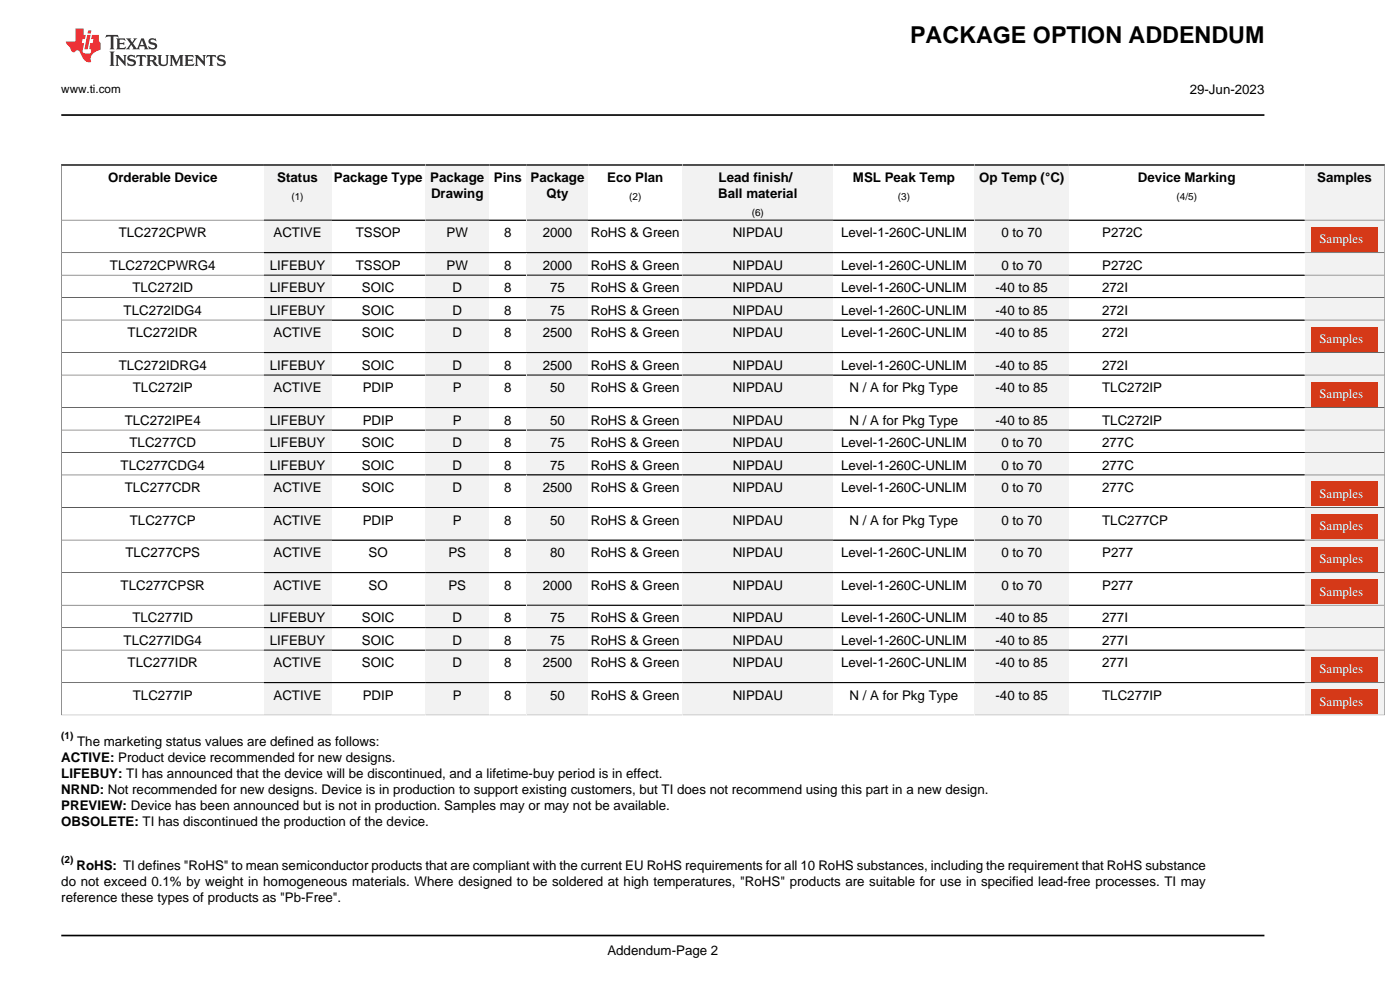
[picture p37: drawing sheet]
<svg xmlns="http://www.w3.org/2000/svg" width="297mm" height="210mm" viewBox="0 0 297 210" stroke-linecap="round" stroke-linejoin="round" font-family="sans-serif">
<defs><g id="words">
<text font-size="4.9" x="193.1" y="9.2">PACKAGE OPTION ADDENDUM</text>
<g font-size="2.8">
<text x="252.4" y="20">29-Jun-2023</text>
<text x="22.9" y="38.6">Orderable Device</text>
<text x="58.8" y="38.6">Status</text>
<text x="70.8" y="38.6">Package Type</text>
<text x="91.3" y="38.6">Package</text>
<text x="104.8" y="38.6">Pins</text>
<text x="112.5" y="38.6">Package</text>
<text x="128.8" y="38.6">Eco Plan</text>
<text x="152.5" y="38.6">Lead finish/</text>
<text x="180.9" y="38.6">MSL Peak Temp</text>
<text x="207.7" y="38.6">Op Temp (°C)</text>
<text x="241.4" y="38.6">Device Marking</text>
<text x="279.4" y="38.6">Samples</text>
<text x="91.4" y="42">Drawing</text>
<text x="115.9" y="42">Qty</text>
<text x="152.4" y="42">Ball material</text>
<text x="25.2" y="50.3">TLC272CPWR</text>
<text x="58" y="50.3">ACTIVE</text>
<text x="75.5" y="50.3">TSSOP</text>
<text x="94.7" y="50.3">PW</text>
<text x="107" y="50.3">8</text>
<text x="115.1" y="50.3">2000</text>
<text x="125.4" y="50.3">RoHS &amp; Green</text>
<text x="155.4" y="50.3">NIPDAU</text>
<text x="178.4" y="50.3">Level-1-260C-UNLIM</text>
<text x="212.5" y="50.3">0 to 70</text>
<text x="233.8" y="50.3">P272C</text>
<text x="23.3" y="57.2">TLC272CPWRG4</text>
<text x="57.2" y="57.2">LIFEBUY</text>
<text x="75.5" y="57.2">TSSOP</text>
<text x="94.7" y="57.2">PW</text>
<text x="107" y="57.2">8</text>
<text x="115.1" y="57.2">2000</text>
<text x="125.4" y="57.2">RoHS &amp; Green</text>
<text x="155.4" y="57.2">NIPDAU</text>
<text x="178.4" y="57.2">Level-1-260C-UNLIM</text>
<text x="212.5" y="57.2">0 to 70</text>
<text x="233.8" y="57.2">P272C</text>
<text x="28.1" y="62">TLC272ID</text>
<text x="57.2" y="62">LIFEBUY</text>
<text x="76.8" y="62">SOIC</text>
<text x="96" y="62">D</text>
<text x="107" y="62">8</text>
<text x="116.7" y="62">75</text>
<text x="125.4" y="62">RoHS &amp; Green</text>
<text x="155.4" y="62">NIPDAU</text>
<text x="178.4" y="62">Level-1-260C-UNLIM</text>
<text x="211.2" y="62">-40 to 85</text>
<text x="233.8" y="62">272I</text>
<text x="26.2" y="66.8">TLC272IDG4</text>
<text x="27.1" y="71.5">TLC272IDR</text>
<text x="57.2" y="66.8">LIFEBUY</text>
<text x="58" y="71.5">ACTIVE</text>
<text x="76.8" y="66.8">SOIC</text>
<text x="76.8" y="71.5">SOIC</text>
<text x="96" y="66.8">D</text>
<text x="96" y="71.5">D</text>
<text x="107" y="66.8">8</text>
<text x="107" y="71.5">8</text>
<text x="115.1" y="71.5">2500</text>
<text x="116.7" y="66.8">75</text>
<text x="125.4" y="66.8">RoHS &amp; Green</text>
<text x="125.4" y="71.5">RoHS &amp; Green</text>
<text x="155.4" y="66.8">NIPDAU</text>
<text x="155.4" y="71.5">NIPDAU</text>
<text x="178.4" y="66.8">Level-1-260C-UNLIM</text>
<text x="178.4" y="71.5">Level-1-260C-UNLIM</text>
<text x="211.2" y="66.8">-40 to 85</text>
<text x="211.2" y="71.5">-40 to 85</text>
<text x="233.8" y="66.8">272I</text>
<text x="233.8" y="71.5">272I</text>
<text x="25.2" y="78.4">TLC272IDRG4</text>
<text x="28.2" y="83.2">TLC272IP</text>
<text x="57.2" y="78.4">LIFEBUY</text>
<text x="58" y="83.2">ACTIVE</text>
<text x="76.8" y="78.4">SOIC</text>
<text x="76.9" y="83.2">PDIP</text>
<text x="96" y="78.4">D</text>
<text x="96.1" y="83.2">P</text>
<text x="107" y="78.4">8</text>
<text x="107" y="83.2">8</text>
<text x="115.1" y="78.4">2500</text>
<text x="116.7" y="83.2">50</text>
<text x="125.4" y="78.4">RoHS &amp; Green</text>
<text x="125.4" y="83.2">RoHS &amp; Green</text>
<text x="155.4" y="78.4">NIPDAU</text>
<text x="155.4" y="83.2">NIPDAU</text>
<text x="178.4" y="78.4">Level-1-260C-UNLIM</text>
<text x="180.2" y="83.2">N / A for Pkg Type</text>
<text x="211.2" y="78.4">-40 to 85</text>
<text x="211.2" y="83.2">-40 to 85</text>
<text x="233.8" y="78.4">272I</text>
<text x="233.8" y="83.2">TLC272IP</text>
<text x="26.5" y="90.1">TLC272IPE4</text>
<text x="27.5" y="94.9">TLC277CD</text>
<text x="57.2" y="90.1">LIFEBUY</text>
<text x="57.2" y="94.9">LIFEBUY</text>
<text x="76.8" y="94.9">SOIC</text>
<text x="76.9" y="90.1">PDIP</text>
<text x="96" y="94.9">D</text>
<text x="96.1" y="90.1">P</text>
<text x="107" y="90.1">8</text>
<text x="107" y="94.9">8</text>
<text x="116.7" y="90.1">50</text>
<text x="116.7" y="94.9">75</text>
<text x="125.4" y="90.1">RoHS &amp; Green</text>
<text x="125.4" y="94.9">RoHS &amp; Green</text>
<text x="155.4" y="90.1">NIPDAU</text>
<text x="155.4" y="94.9">NIPDAU</text>
<text x="178.4" y="94.9">Level-1-260C-UNLIM</text>
<text x="180.2" y="90.1">N / A for Pkg Type</text>
<text x="211.2" y="90.1">-40 to 85</text>
<text x="212.5" y="94.9">0 to 70</text>
<text x="233.8" y="90.1">TLC272IP</text>
<text x="233.8" y="94.9">277C</text>
<text x="25.6" y="99.6">TLC277CDG4</text>
<text x="57.2" y="99.6">LIFEBUY</text>
<text x="76.8" y="99.6">SOIC</text>
<text x="96" y="99.6">D</text>
<text x="107" y="99.6">8</text>
<text x="116.7" y="99.6">75</text>
<text x="125.4" y="99.6">RoHS &amp; Green</text>
<text x="155.4" y="99.6">NIPDAU</text>
<text x="178.4" y="99.6">Level-1-260C-UNLIM</text>
<text x="212.5" y="99.6">0 to 70</text>
<text x="233.8" y="99.6">277C</text>
<text x="26.5" y="104.4">TLC277CDR</text>
<text x="58" y="104.4">ACTIVE</text>
<text x="76.8" y="104.4">SOIC</text>
<text x="96" y="104.4">D</text>
<text x="107" y="104.4">8</text>
<text x="115.1" y="104.4">2500</text>
<text x="125.4" y="104.4">RoHS &amp; Green</text>
<text x="155.4" y="104.4">NIPDAU</text>
<text x="178.4" y="104.4">Level-1-260C-UNLIM</text>
<text x="212.5" y="104.4">0 to 70</text>
<text x="233.8" y="104.4">277C</text>
<text x="27.6" y="111.3">TLC277CP</text>
<text x="58" y="111.3">ACTIVE</text>
<text x="76.9" y="111.3">PDIP</text>
<text x="96.1" y="111.3">P</text>
<text x="107" y="111.3">8</text>
<text x="116.7" y="111.3">50</text>
<text x="125.4" y="111.3">RoHS &amp; Green</text>
<text x="155.4" y="111.3">NIPDAU</text>
<text x="180.2" y="111.3">N / A for Pkg Type</text>
<text x="212.5" y="111.3">0 to 70</text>
<text x="233.8" y="111.3">TLC277CP</text>
<text x="26.6" y="118.2">TLC277CPS</text>
<text x="58" y="118.2">ACTIVE</text>
<text x="78.2" y="118.2">SO</text>
<text x="95.1" y="118.2">PS</text>
<text x="107" y="118.2">8</text>
<text x="116.7" y="118.2">80</text>
<text x="125.4" y="118.2">RoHS &amp; Green</text>
<text x="155.4" y="118.2">NIPDAU</text>
<text x="178.4" y="118.2">Level-1-260C-UNLIM</text>
<text x="212.5" y="118.2">0 to 70</text>
<text x="233.8" y="118.2">P277</text>
<text x="25.6" y="125.1">TLC277CPSR</text>
<text x="58" y="125.1">ACTIVE</text>
<text x="78.2" y="125.1">SO</text>
<text x="95.1" y="125.1">PS</text>
<text x="107" y="125.1">8</text>
<text x="115.1" y="125.1">2000</text>
<text x="125.4" y="125.1">RoHS &amp; Green</text>
<text x="155.4" y="125.1">NIPDAU</text>
<text x="178.4" y="125.1">Level-1-260C-UNLIM</text>
<text x="212.5" y="125.1">0 to 70</text>
<text x="233.8" y="125.1">P277</text>
<text x="26.2" y="136.8">TLC277IDG4</text>
<text x="28.1" y="132">TLC277ID</text>
<text x="57.2" y="132">LIFEBUY</text>
<text x="57.2" y="136.8">LIFEBUY</text>
<text x="76.8" y="132">SOIC</text>
<text x="76.8" y="136.8">SOIC</text>
<text x="96" y="132">D</text>
<text x="96" y="136.8">D</text>
<text x="107" y="132">8</text>
<text x="107" y="136.8">8</text>
<text x="116.7" y="132">75</text>
<text x="116.7" y="136.8">75</text>
<text x="125.4" y="132">RoHS &amp; Green</text>
<text x="125.4" y="136.8">RoHS &amp; Green</text>
<text x="155.4" y="132">NIPDAU</text>
<text x="155.4" y="136.8">NIPDAU</text>
<text x="178.4" y="132">Level-1-260C-UNLIM</text>
<text x="178.4" y="136.8">Level-1-260C-UNLIM</text>
<text x="211.2" y="132">-40 to 85</text>
<text x="211.2" y="136.8">-40 to 85</text>
<text x="233.8" y="132">277I</text>
<text x="233.8" y="136.8">277I</text>
<text x="27.1" y="141.5">TLC277IDR</text>
<text x="58" y="141.5">ACTIVE</text>
<text x="76.8" y="141.5">SOIC</text>
<text x="96" y="141.5">D</text>
<text x="107" y="141.5">8</text>
<text x="115.1" y="141.5">2500</text>
<text x="125.4" y="141.5">RoHS &amp; Green</text>
<text x="155.4" y="141.5">NIPDAU</text>
<text x="178.4" y="141.5">Level-1-260C-UNLIM</text>
<text x="211.2" y="141.5">-40 to 85</text>
<text x="233.8" y="141.5">277I</text>
<text x="28.2" y="148.4">TLC277IP</text>
<text x="58" y="148.4">ACTIVE</text>
<text x="76.9" y="148.4">PDIP</text>
<text x="96.1" y="148.4">P</text>
<text x="107" y="148.4">8</text>
<text x="116.7" y="148.4">50</text>
<text x="125.4" y="148.4">RoHS &amp; Green</text>
<text x="155.4" y="148.4">NIPDAU</text>
<text x="180.2" y="148.4">N / A for Pkg Type</text>
<text x="211.2" y="148.4">-40 to 85</text>
<text x="233.8" y="148.4">TLC277IP</text>
<text x="13" y="161.6">ACTIVE: Product device recommended for new designs.</text>
<text x="16.4" y="158.2">The marketing status values are defined as follows:</text>
<text x="13" y="165">LIFEBUY: TI has announced that the device will be discontinued, and a lifetime-buy period is in effect.</text>
<text x="13" y="168.4">NRND: Not recommended for new designs. Device is in production to support existing customers, but TI does not recommend using this part in a new design.</text>
<text x="13" y="171.8">PREVIEW: Device has been announced but is not in production. Samples may or may not be available.</text>
<text x="13" y="175.2">OBSOLETE: TI has discontinued the production of the device.</text>
<text x="16.2" y="184.6">RoHS: TI defines &quot;RoHS&quot; to mean semiconductor products that are compliant with the current EU RoHS requirements for all 10 RoHS substances, including the requirement that RoHS substance</text>
<text x="13" y="188">do not exceed 0.1% by weight in homogeneous materials. Where designed to be soldered at high temperatures, &quot;RoHS&quot; products are suitable for use in specified lead-free processes. TI may</text>
<text x="13" y="191.4">reference these types of products as &quot;Pb-Free&quot;.</text>
<text x="128.9" y="202.5">Addendum-Page 2</text>
</g>
<g font-size="2.7" fill="#fff">
<text x="279.9" y="51.5">Samples</text>
<text x="279.9" y="72.7">Samples</text>
<text x="279.9" y="84.4">Samples</text>
<text x="279.9" y="105.6">Samples</text>
<text x="279.9" y="112.5">Samples</text>
<text x="279.9" y="119.4">Samples</text>
<text x="279.9" y="126.3">Samples</text>
<text x="279.9" y="142.8">Samples</text>
<text x="279.9" y="149.7">Samples</text>
</g>
<text font-size="2.5" x="13" y="19.7">www.ti.com</text>
<g font-size="2.1">
<text x="61.8" y="42.5">(1)</text>
<text x="133.5" y="42.5">(2)</text>
<text x="159.5" y="45.9">(6)</text>
<text x="190.5" y="42.5">(3)</text>
<text x="249.6" y="42.5">(4/5)</text>
<text x="13" y="156.7">(1)</text>
<text x="13" y="183.1">(2)</text>
</g>
</g></defs>
<path d="M22.6 7.4l-.2 .6 .6-.3 .5 .1v.1v2.2l-.2 .4h1l-.2-.4v-2.2v-.1l.5-.1 .5 .3-.1-.6zM24.6 8.1l.3 .4v1.6l-.3 .4h1.9l.2-.6a1.07 1.07 0 0 1-1.3 .1v-.6h.7l.3 .2v-.7l-.3 .2h-.7v-.5l.2-.2a.99 .99 0 0 1 1 .3l-.1-.6zM26.7 8.1l1 1.2-1 1.2h.9l-.2-.3 .4-.7 .5 .8-.2 .2h1.6l-.2-.3 .1-.4h1l.1 .4-.1 .3h.9l-.3-.4-.7-2h-.5l-1 2.2-.8-1.1 .9-1.1h-.8l.1 .2-.4 .7-.3-.7 .1-.2zM30.1 8.5l.4 1h-.8zM31.7 8.3a.66 .66 0 0 0-.2 .7 .66 .66 0 0 0 .6 .4l.6 .2 .1 .4-.7 .2-.6-.5 .1 .8 .2-.1a1.15 1.15 0 0 0 1.5-.6 1.16 1.16 0 0 0-1.3-.9l-.1-.2 .2-.3a1 1 0 0 1 1 .4l-.1-.7-.2 .1-.5-.1zM23.2 10.9l.3 .4v2.3l-.3 .4h1.1l-.2-.4v-2.3l.2-.4zM24.5 11.7l.2 .4v1.5l-.2 .4h.7l-.2-.4v-1.3l1.6 1.7v-1.9l.2-.4h-.7l.2 .2v1.1l-1.1-1.3zM27.2 11.8a.66 .66 0 0 0-.2 .7 .66 .66 0 0 0 .6 .5l.7 .1v.5l-.7 .1-.6-.5 .1 .8 .2-.1a1.16 1.16 0 0 0 1.6-.6 1.16 1.16 0 0 0-1.3-.9l-.2-.2 .2-.2a1 1 0 0 1 1 .3l-.1-.6-.2 .1-.5-.2zM29 11.7l-.1 .6 .4-.3 .4 .1v1.5l-.3 .4h1l-.3-.4v-1.5l.5-.1 .4 .3-.2-.6zM31.1 11.7l.2 .4v1.5l-.2 .4h.9l-.2-.2v-.8l.5 .1a1.03 1.03 0 0 0 1.3 .9l-1-1.1a.62 .62 0 0 0 .6-.5 .62 .62 0 0 0-.6-.7zM31.8 12h.1a.47 .47 0 0 1 .6 0 .47 .47 0 0 1 .1 .6l-.8 .2zM33.4 11.7l.2 .2a2.3 2.3 0 0 0 .4 2 1.03 1.03 0 0 0 1.6-.7l.1-1.3 .2-.2h-.8l.2 .4v1.1a.6 .6 0 0 1-.6 .5 .6 .6 0 0 1-.6-.5l.1-1.3 .2-.2zM36 11.7l.2 .4v1.5l-.2 .4h.7l-.2-.4v-1.4l.8 1.8 .9-1.8v1.4l-.2 .4h1l-.3-.4v-1.5l.3-.4h-.9l-.6 1.5-.7-1.5zM39.1 11.7l.3 .4v1.5l-.3 .4h1.9l.2-.6a1.07 1.07 0 0 1-1.3 .2v-.7l1 .2v-.7l-.3 .2h-.7v-.6h.8l.4 .2-.1-.5zM41.3 11.7l.2 .4v1.5l-.2 .4h.8l-.3-.4v-1.3l1.7 1.7v-1.9l.2-.4h-.7l.1 .2 .1 1.1-1.2-1.3zM43.9 11.7l-.1 .6 .4-.3 .4 .1v1.5l-.3 .4h1l-.3-.4v-1.5l.5-.1 .4 .3-.2-.6zM46.3 11.8a.66 .66 0 0 0-.2 .7 .66 .66 0 0 0 .6 .5l.6 .1 .1 .5-.7 .1-.6-.5 .1 .8 .1-.1a1.17 1.17 0 0 0 1.6-.6 1.21 1.21 0 0 0-1.3-.9l-.1-.2 .1-.2a.99 .99 0 0 1 1.1 .3l-.1-.6-.2 .1-.5-.2z" fill-rule="evenodd" fill="#373435"/>
<path d="M16 6v2.8h-2v.4l.9 .9a.93 .93 0 0 0 .9 .9 .6 .6 0 0 1 .6-.3 .6 .6 0 0 1 .5 .3l.4 .8a1.58 1.58 0 0 0 2.1 1.3 1.62 1.62 0 0 1 1-2.2l.9-.3v-1.5a1.56 1.56 0 0 1-.4-1.7h-1.4l-.2 .9h.5l-.1 .8h-.5l-.2 1.1v.2l.4 .1-.2 .8h-.6a.74 .74 0 0 1-1.1-.6l.3-1.6h-.4l.1-.8h.5l.2-.9h-.5v-1.4zM18.5 7.4l-.6 3.1h.7l.6-3.1zM18.7 6.4l-.1 .7h.7l.1-.7z" fill-rule="evenodd" fill="#ed3237"/>
<path d="M12.9 35h43.1M13 24.4h255.2" fill="none" stroke="#000" stroke-width=".35"/>
<path d="M13 34.8v11.9h43" fill="none" stroke="#000" stroke-width=".21"/>
<path d="M56 35.2h14.2v11.4h-14.2z" fill="#f2f2f2"/>
<path d="M56 35h34.2" fill="none" stroke="#000" stroke-width=".35"/>
<path d="M56 46.7h34.2" fill="none" stroke="#000" stroke-width=".21"/>
<path d="M90.2 35.2h13.6v11.4h-13.6z" fill="#f2f2f2"/>
<path d="M90.2 35h21.6" fill="none" stroke="#000" stroke-width=".35"/>
<path d="M90.2 46.7h21.6" fill="none" stroke="#000" stroke-width=".21"/>
<path d="M111.8 35.2h13v11.4h-13z" fill="#f2f2f2"/>
<path d="M111.8 35h33" fill="none" stroke="#000" stroke-width=".35"/>
<path d="M111.8 46.7h33" fill="none" stroke="#000" stroke-width=".21"/>
<path d="M144.8 35.2h32v11.4h-32z" fill="#f2f2f2"/>
<path d="M144.8 35h62" fill="none" stroke="#000" stroke-width=".35"/>
<path d="M144.8 46.7h62" fill="none" stroke="#000" stroke-width=".21"/>
<path d="M206.8 35.2h20v11.4h-20z" fill="#f2f2f2"/>
<path d="M206.8 35h70" fill="none" stroke="#000" stroke-width=".35"/>
<path d="M206.8 46.7h70" fill="none" stroke="#000" stroke-width=".21"/>
<path d="M276.8 35.2h16.9v11.4h-16.9z" fill="#f2f2f2"/>
<path d="M276.8 35h17" fill="none" stroke="#000" stroke-width=".35"/>
<path d="M293.8 34.8v11.9h-17M56 46.7h-43v6.9h43" fill="none" stroke="#000" stroke-width=".21"/>
<path d="M56 46.8h14.2v6.7h-14.2z" fill="#f2f2f2"/>
<path d="M56 46.7h34.2M56 53.6h34.2" fill="none" stroke="#000" stroke-width=".21"/>
<path d="M90.2 46.8h13.6v6.7h-13.6z" fill="#f2f2f2"/>
<path d="M90.2 53.6h21.6M90.2 46.7h21.6" fill="none" stroke="#000" stroke-width=".21"/>
<path d="M111.8 46.8h13v6.7h-13z" fill="#f2f2f2"/>
<path d="M111.8 46.7h33M111.8 53.6h33" fill="none" stroke="#000" stroke-width=".21"/>
<path d="M144.8 46.8h32v6.7h-32z" fill="#f2f2f2"/>
<path d="M144.8 46.7h62M144.8 53.6h62" fill="none" stroke="#000" stroke-width=".21"/>
<path d="M206.8 46.8h20v6.7h-20z" fill="#f2f2f2"/>
<path d="M206.8 46.7h70M206.8 53.6h70" fill="none" stroke="#000" stroke-width=".21"/>
<path d="M276.8 46.8h16.9v6.7h-16.9z" fill="#f2f2f2"/>
<path d="M276.8 46.7h17v6.9h-17" fill="none" stroke="#000" stroke-width=".21"/>
<path d="M278.2 48.1h14.1v5.3h-14.1z" fill="#d53918"/>
<path d="M56 53.6h-43v4.8h43" fill="none" stroke="#000" stroke-width=".21"/>
<path d="M56 53.7h14.2v4.6h-14.2z" fill="#f2f2f2"/>
<path d="M56 53.6h34.2M56 58.4h34.2" fill="none" stroke="#000" stroke-width=".21"/>
<path d="M90.2 53.7h13.6v4.6h-13.6z" fill="#f2f2f2"/>
<path d="M90.2 58.4h21.6M90.2 53.6h21.6" fill="none" stroke="#000" stroke-width=".21"/>
<path d="M111.8 53.7h13v4.6h-13z" fill="#f2f2f2"/>
<path d="M111.8 53.6h33M111.8 58.4h33" fill="none" stroke="#000" stroke-width=".21"/>
<path d="M144.8 53.7h32v4.6h-32z" fill="#f2f2f2"/>
<path d="M144.8 53.6h62M144.8 58.4h62" fill="none" stroke="#000" stroke-width=".21"/>
<path d="M206.8 53.7h20v4.6h-20z" fill="#f2f2f2"/>
<path d="M206.8 53.6h70M206.8 58.4h70" fill="none" stroke="#000" stroke-width=".21"/>
<path d="M276.8 53.7h16.9v4.6h-16.9z" fill="#f2f2f2"/>
<path d="M56 58.4h-43v4.7h43M276.8 53.6h17v4.8h-17" fill="none" stroke="#000" stroke-width=".21"/>
<path d="M56 58.5h14.2v4.5h-14.2z" fill="#f2f2f2"/>
<path d="M56 58.4h34.2M56 63.1h34.2" fill="none" stroke="#000" stroke-width=".21"/>
<path d="M90.2 58.5h13.6v4.5h-13.6z" fill="#f2f2f2"/>
<path d="M90.2 58.4h21.6M90.2 63.1h21.6" fill="none" stroke="#000" stroke-width=".21"/>
<path d="M111.8 58.5h13v4.5h-13z" fill="#f2f2f2"/>
<path d="M111.8 58.4h33M111.8 63.1h33" fill="none" stroke="#000" stroke-width=".21"/>
<path d="M144.8 58.5h32v4.5h-32z" fill="#f2f2f2"/>
<path d="M144.8 58.4h62M144.8 63.1h62" fill="none" stroke="#000" stroke-width=".21"/>
<path d="M206.8 58.5h20v4.5h-20z" fill="#f2f2f2"/>
<path d="M206.8 58.4h70M206.8 63.1h70" fill="none" stroke="#000" stroke-width=".21"/>
<path d="M276.8 58.5h16.9v4.5h-16.9z" fill="#f2f2f2"/>
<path d="M276.8 58.4h17v4.7h-17M56 63.1h-43v4.8h43" fill="none" stroke="#000" stroke-width=".21"/>
<path d="M56 63.2h14.2v4.6h-14.2z" fill="#f2f2f2"/>
<path d="M56 63.1h34.2M56 67.9h34.2" fill="none" stroke="#000" stroke-width=".21"/>
<path d="M90.2 63.2h13.6v4.6h-13.6z" fill="#f2f2f2"/>
<path d="M90.2 67.9h21.6M90.2 63.1h21.6" fill="none" stroke="#000" stroke-width=".21"/>
<path d="M111.8 63.2h13v4.6h-13z" fill="#f2f2f2"/>
<path d="M111.8 63.1h33M111.8 67.9h33" fill="none" stroke="#000" stroke-width=".21"/>
<path d="M144.8 63.2h32v4.6h-32z" fill="#f2f2f2"/>
<path d="M144.8 63.1h62M144.8 67.9h62" fill="none" stroke="#000" stroke-width=".21"/>
<path d="M206.8 63.2h20v4.6h-20z" fill="#f2f2f2"/>
<path d="M206.8 63.1h70M206.8 67.9h70" fill="none" stroke="#000" stroke-width=".21"/>
<path d="M276.8 63.2h16.9v4.6h-16.9z" fill="#f2f2f2"/>
<path d="M56 67.9h-43v6.9h43M276.8 63.1h17v4.8h-17" fill="none" stroke="#000" stroke-width=".21"/>
<path d="M56 68h14.2v6.7h-14.2z" fill="#f2f2f2"/>
<path d="M56 67.9h34.2M56 74.8h34.2" fill="none" stroke="#000" stroke-width=".21"/>
<path d="M90.2 68h13.6v6.7h-13.6z" fill="#f2f2f2"/>
<path d="M90.2 74.8h21.6M90.2 67.9h21.6" fill="none" stroke="#000" stroke-width=".21"/>
<path d="M111.8 68h13v6.7h-13z" fill="#f2f2f2"/>
<path d="M111.8 67.9h33M111.8 74.8h33" fill="none" stroke="#000" stroke-width=".21"/>
<path d="M144.8 68h32v6.7h-32z" fill="#f2f2f2"/>
<path d="M144.8 67.9h62M144.8 74.8h62" fill="none" stroke="#000" stroke-width=".21"/>
<path d="M206.8 68h20v6.7h-20z" fill="#f2f2f2"/>
<path d="M206.8 67.9h70M206.8 74.8h70" fill="none" stroke="#000" stroke-width=".21"/>
<path d="M276.8 68h16.9v6.7h-16.9z" fill="#f2f2f2"/>
<path d="M276.8 67.9h17v6.9h-17" fill="none" stroke="#000" stroke-width=".21"/>
<path d="M278.2 69.3h14.1v5.3h-14.1z" fill="#d53918"/>
<path d="M56 74.8h-43v4.8h43" fill="none" stroke="#000" stroke-width=".21"/>
<path d="M56 74.9h14.2v4.6h-14.2z" fill="#f2f2f2"/>
<path d="M56 74.8h34.2M56 79.6h34.2" fill="none" stroke="#000" stroke-width=".21"/>
<path d="M90.2 74.9h13.6v4.6h-13.6z" fill="#f2f2f2"/>
<path d="M90.2 79.6h21.6M90.2 74.8h21.6" fill="none" stroke="#000" stroke-width=".21"/>
<path d="M111.8 74.9h13v4.6h-13z" fill="#f2f2f2"/>
<path d="M111.8 74.8h33M111.8 79.6h33" fill="none" stroke="#000" stroke-width=".21"/>
<path d="M144.8 74.9h32v4.6h-32z" fill="#f2f2f2"/>
<path d="M144.8 74.8h62M144.8 79.6h62" fill="none" stroke="#000" stroke-width=".21"/>
<path d="M206.8 74.9h20v4.6h-20z" fill="#f2f2f2"/>
<path d="M206.8 74.8h70M206.8 79.6h70" fill="none" stroke="#000" stroke-width=".21"/>
<path d="M276.8 74.9h16.9v4.6h-16.9z" fill="#f2f2f2"/>
<path d="M56 79.6h-43v6.9h43M276.8 74.8h17v4.8h-17" fill="none" stroke="#000" stroke-width=".21"/>
<path d="M56 79.6h14.2v6.8h-14.2z" fill="#f2f2f2"/>
<path d="M56 79.6h34.2M56 86.5h34.2" fill="none" stroke="#000" stroke-width=".21"/>
<path d="M90.2 79.6h13.6v6.8h-13.6z" fill="#f2f2f2"/>
<path d="M90.2 79.6h21.6M90.2 86.5h21.6" fill="none" stroke="#000" stroke-width=".21"/>
<path d="M111.8 79.6h13v6.8h-13z" fill="#f2f2f2"/>
<path d="M111.8 79.6h33M111.8 86.5h33" fill="none" stroke="#000" stroke-width=".21"/>
<path d="M144.8 79.6h32v6.8h-32z" fill="#f2f2f2"/>
<path d="M144.8 79.6h62M144.8 86.5h62" fill="none" stroke="#000" stroke-width=".21"/>
<path d="M206.8 79.6h20v6.8h-20z" fill="#f2f2f2"/>
<path d="M206.8 79.6h70M206.8 86.5h70" fill="none" stroke="#000" stroke-width=".21"/>
<path d="M276.8 79.6h16.9v6.8h-16.9z" fill="#f2f2f2"/>
<path d="M276.8 79.6h17v6.9h-17" fill="none" stroke="#000" stroke-width=".21"/>
<path d="M278.2 80.9h14.1v5.3h-14.1z" fill="#d53918"/>
<path d="M56 86.5h-43v4.7h43" fill="none" stroke="#000" stroke-width=".21"/>
<path d="M56 86.6h14.2v4.5h-14.2z" fill="#f2f2f2"/>
<path d="M56 86.5h34.2M56 91.2h34.2" fill="none" stroke="#000" stroke-width=".21"/>
<path d="M90.2 86.6h13.6v4.5h-13.6z" fill="#f2f2f2"/>
<path d="M90.2 91.2h21.6M90.2 86.5h21.6" fill="none" stroke="#000" stroke-width=".21"/>
<path d="M111.8 86.6h13v4.5h-13z" fill="#f2f2f2"/>
<path d="M111.8 86.5h33M111.8 91.2h33" fill="none" stroke="#000" stroke-width=".21"/>
<path d="M144.8 86.6h32v4.5h-32z" fill="#f2f2f2"/>
<path d="M144.8 86.5h62M144.8 91.2h62" fill="none" stroke="#000" stroke-width=".21"/>
<path d="M206.8 86.6h20v4.5h-20z" fill="#f2f2f2"/>
<path d="M206.8 86.5h70M206.8 91.2h70" fill="none" stroke="#000" stroke-width=".21"/>
<path d="M276.8 86.6h16.9v4.5h-16.9z" fill="#f2f2f2"/>
<path d="M56 91.2h-43v4.8h43M276.8 86.5h17v4.7h-17" fill="none" stroke="#000" stroke-width=".21"/>
<path d="M56 91.3h14.2v4.6h-14.2z" fill="#f2f2f2"/>
<path d="M56 91.2h34.2M56 96h34.2" fill="none" stroke="#000" stroke-width=".21"/>
<path d="M90.2 91.3h13.6v4.6h-13.6z" fill="#f2f2f2"/>
<path d="M90.2 96h21.6M90.2 91.2h21.6" fill="none" stroke="#000" stroke-width=".21"/>
<path d="M111.8 91.3h13v4.6h-13z" fill="#f2f2f2"/>
<path d="M111.8 91.2h33M111.8 96h33" fill="none" stroke="#000" stroke-width=".21"/>
<path d="M144.8 91.3h32v4.6h-32z" fill="#f2f2f2"/>
<path d="M144.8 91.2h62M144.8 96h62" fill="none" stroke="#000" stroke-width=".21"/>
<path d="M206.8 91.3h20v4.6h-20z" fill="#f2f2f2"/>
<path d="M206.8 91.2h70M206.8 96h70" fill="none" stroke="#000" stroke-width=".21"/>
<path d="M276.8 91.3h16.9v4.6h-16.9z" fill="#f2f2f2"/>
<path d="M56 96h-43v4.7h43M276.8 91.2h17v4.8h-17" fill="none" stroke="#000" stroke-width=".21"/>
<path d="M56 96.1h14.2v4.6h-14.2z" fill="#f2f2f2"/>
<path d="M56 96h34.2M56 100.7h34.2" fill="none" stroke="#000" stroke-width=".21"/>
<path d="M90.2 96.1h13.6v4.6h-13.6z" fill="#f2f2f2"/>
<path d="M90.2 96h21.6M90.2 100.7h21.6" fill="none" stroke="#000" stroke-width=".21"/>
<path d="M111.8 96.1h13v4.6h-13z" fill="#f2f2f2"/>
<path d="M111.8 96h33M111.8 100.7h33" fill="none" stroke="#000" stroke-width=".21"/>
<path d="M144.8 96.1h32v4.6h-32z" fill="#f2f2f2"/>
<path d="M144.8 96h62M144.8 100.7h62" fill="none" stroke="#000" stroke-width=".21"/>
<path d="M206.8 96.1h20v4.6h-20z" fill="#f2f2f2"/>
<path d="M206.8 96h70M206.8 100.7h70" fill="none" stroke="#000" stroke-width=".21"/>
<path d="M276.8 96.1h16.9v4.6h-16.9z" fill="#f2f2f2"/>
<path d="M276.8 96h17v4.7h-17M56 100.7h-43v7h43" fill="none" stroke="#000" stroke-width=".21"/>
<path d="M56 100.8h14.2v6.8h-14.2z" fill="#f2f2f2"/>
<path d="M56 100.7h34.2M56 107.7h34.2" fill="none" stroke="#000" stroke-width=".21"/>
<path d="M90.2 100.8h13.6v6.8h-13.6z" fill="#f2f2f2"/>
<path d="M90.2 107.7h21.6M90.2 100.7h21.6" fill="none" stroke="#000" stroke-width=".21"/>
<path d="M111.8 100.8h13v6.8h-13z" fill="#f2f2f2"/>
<path d="M111.8 100.7h33M111.8 107.7h33" fill="none" stroke="#000" stroke-width=".21"/>
<path d="M144.8 100.8h32v6.8h-32z" fill="#f2f2f2"/>
<path d="M144.8 100.7h62M144.8 107.7h62" fill="none" stroke="#000" stroke-width=".21"/>
<path d="M206.8 100.8h20v6.8h-20z" fill="#f2f2f2"/>
<path d="M206.8 100.7h70M206.8 107.7h70" fill="none" stroke="#000" stroke-width=".21"/>
<path d="M276.8 100.8h16.9v6.8h-16.9z" fill="#f2f2f2"/>
<path d="M276.8 100.7h17v7h-17" fill="none" stroke="#000" stroke-width=".21"/>
<path d="M278.2 102.1h14.1v5.3h-14.1z" fill="#d53918"/>
<path d="M56 107.7h-43v6.9h43" fill="none" stroke="#000" stroke-width=".21"/>
<path d="M56 107.7h14.2v6.8h-14.2z" fill="#f2f2f2"/>
<path d="M56 107.7h34.2M56 114.6h34.2" fill="none" stroke="#000" stroke-width=".21"/>
<path d="M90.2 107.7h13.6v6.8h-13.6z" fill="#f2f2f2"/>
<path d="M90.2 114.6h21.6M90.2 107.7h21.6" fill="none" stroke="#000" stroke-width=".21"/>
<path d="M111.8 107.7h13v6.8h-13z" fill="#f2f2f2"/>
<path d="M111.8 107.7h33M111.8 114.6h33" fill="none" stroke="#000" stroke-width=".21"/>
<path d="M144.8 107.7h32v6.8h-32z" fill="#f2f2f2"/>
<path d="M144.8 107.7h62M144.8 114.6h62" fill="none" stroke="#000" stroke-width=".21"/>
<path d="M206.8 107.7h20v6.8h-20z" fill="#f2f2f2"/>
<path d="M206.8 107.7h70M206.8 114.6h70" fill="none" stroke="#000" stroke-width=".21"/>
<path d="M276.8 107.7h16.9v6.8h-16.9z" fill="#f2f2f2"/>
<path d="M276.8 107.7h17v6.9h-17" fill="none" stroke="#000" stroke-width=".21"/>
<path d="M278.2 109h14.1v5.3h-14.1z" fill="#d53918"/>
<path d="M56 114.6h-43v6.9h43" fill="none" stroke="#000" stroke-width=".21"/>
<path d="M56 114.6h14.2v6.8h-14.2z" fill="#f2f2f2"/>
<path d="M56 114.6h34.2M56 121.5h34.2" fill="none" stroke="#000" stroke-width=".21"/>
<path d="M90.2 114.6h13.6v6.8h-13.6z" fill="#f2f2f2"/>
<path d="M90.2 114.6h21.6M90.2 121.5h21.6" fill="none" stroke="#000" stroke-width=".21"/>
<path d="M111.8 114.6h13v6.8h-13z" fill="#f2f2f2"/>
<path d="M111.8 114.6h33M111.8 121.5h33" fill="none" stroke="#000" stroke-width=".21"/>
<path d="M144.8 114.6h32v6.8h-32z" fill="#f2f2f2"/>
<path d="M144.8 114.6h62M144.8 121.5h62" fill="none" stroke="#000" stroke-width=".21"/>
<path d="M206.8 114.6h20v6.8h-20z" fill="#f2f2f2"/>
<path d="M206.8 114.6h70M206.8 121.5h70" fill="none" stroke="#000" stroke-width=".21"/>
<path d="M276.8 114.6h16.9v6.8h-16.9z" fill="#f2f2f2"/>
<path d="M276.8 114.6h17v6.9h-17" fill="none" stroke="#000" stroke-width=".21"/>
<path d="M278.2 115.9h14.1v5.3h-14.1z" fill="#d53918"/>
<path d="M56 121.5h-43v6.9h43" fill="none" stroke="#000" stroke-width=".21"/>
<path d="M56 121.6h14.2v6.7h-14.2z" fill="#f2f2f2"/>
<path d="M56 121.5h34.2M56 128.4h34.2" fill="none" stroke="#000" stroke-width=".21"/>
<path d="M90.2 121.6h13.6v6.7h-13.6z" fill="#f2f2f2"/>
<path d="M90.2 128.4h21.6M90.2 121.5h21.6" fill="none" stroke="#000" stroke-width=".21"/>
<path d="M111.8 121.6h13v6.7h-13z" fill="#f2f2f2"/>
<path d="M111.8 121.5h33M111.8 128.4h33" fill="none" stroke="#000" stroke-width=".21"/>
<path d="M144.8 121.6h32v6.7h-32z" fill="#f2f2f2"/>
<path d="M144.8 121.5h62M144.8 128.4h62" fill="none" stroke="#000" stroke-width=".21"/>
<path d="M206.8 121.6h20v6.7h-20z" fill="#f2f2f2"/>
<path d="M206.8 121.5h70M206.8 128.4h70" fill="none" stroke="#000" stroke-width=".21"/>
<path d="M276.8 121.6h16.9v6.7h-16.9z" fill="#f2f2f2"/>
<path d="M276.8 121.5h17v6.9h-17" fill="none" stroke="#000" stroke-width=".21"/>
<path d="M278.2 122.9h14.1v5.2h-14.1z" fill="#d53918"/>
<path d="M56 128.4h-43v4.7h43" fill="none" stroke="#000" stroke-width=".21"/>
<path d="M56 128.5h14.2v4.5h-14.2z" fill="#f2f2f2"/>
<path d="M56 128.4h34.2M56 133.1h34.2" fill="none" stroke="#000" stroke-width=".21"/>
<path d="M90.2 128.5h13.6v4.5h-13.6z" fill="#f2f2f2"/>
<path d="M90.2 133.1h21.6M90.2 128.4h21.6" fill="none" stroke="#000" stroke-width=".21"/>
<path d="M111.8 128.5h13v4.5h-13z" fill="#f2f2f2"/>
<path d="M111.8 128.4h33M111.8 133.1h33" fill="none" stroke="#000" stroke-width=".21"/>
<path d="M144.8 128.5h32v4.5h-32z" fill="#f2f2f2"/>
<path d="M144.8 128.4h62M144.8 133.1h62" fill="none" stroke="#000" stroke-width=".21"/>
<path d="M206.8 128.5h20v4.5h-20z" fill="#f2f2f2"/>
<path d="M206.8 128.4h70M206.8 133.1h70" fill="none" stroke="#000" stroke-width=".21"/>
<path d="M276.8 128.5h16.9v4.5h-16.9z" fill="#f2f2f2"/>
<path d="M56 133.1h-43v4.8h43M276.8 128.4h17v4.7h-17" fill="none" stroke="#000" stroke-width=".21"/>
<path d="M56 133.2h14.2v4.6h-14.2z" fill="#f2f2f2"/>
<path d="M56 133.1h34.2M56 137.9h34.2" fill="none" stroke="#000" stroke-width=".21"/>
<path d="M90.2 133.2h13.6v4.6h-13.6z" fill="#f2f2f2"/>
<path d="M90.2 137.9h21.6M90.2 133.1h21.6" fill="none" stroke="#000" stroke-width=".21"/>
<path d="M111.8 133.2h13v4.6h-13z" fill="#f2f2f2"/>
<path d="M111.8 133.1h33M111.8 137.9h33" fill="none" stroke="#000" stroke-width=".21"/>
<path d="M144.8 133.2h32v4.6h-32z" fill="#f2f2f2"/>
<path d="M144.8 133.1h62M144.8 137.9h62" fill="none" stroke="#000" stroke-width=".21"/>
<path d="M206.8 133.2h20v4.6h-20z" fill="#f2f2f2"/>
<path d="M206.8 133.1h70M206.8 137.9h70" fill="none" stroke="#000" stroke-width=".21"/>
<path d="M276.8 133.2h16.9v4.6h-16.9z" fill="#f2f2f2"/>
<path d="M56 137.9h-43v6.9h43M276.8 133.1h17v4.8h-17" fill="none" stroke="#000" stroke-width=".21"/>
<path d="M56 138h14.2v6.7h-14.2z" fill="#f2f2f2"/>
<path d="M56 137.9h34.2M56 144.8h34.2" fill="none" stroke="#000" stroke-width=".21"/>
<path d="M90.2 138h13.6v6.7h-13.6z" fill="#f2f2f2"/>
<path d="M90.2 137.9h21.6M90.2 144.8h21.6" fill="none" stroke="#000" stroke-width=".21"/>
<path d="M111.8 138h13v6.7h-13z" fill="#f2f2f2"/>
<path d="M111.8 137.9h33M111.8 144.8h33" fill="none" stroke="#000" stroke-width=".21"/>
<path d="M144.8 138h32v6.7h-32z" fill="#f2f2f2"/>
<path d="M144.8 137.9h62M144.8 144.8h62" fill="none" stroke="#000" stroke-width=".21"/>
<path d="M206.8 138h20v6.7h-20z" fill="#f2f2f2"/>
<path d="M206.8 137.9h70M206.8 144.8h70" fill="none" stroke="#000" stroke-width=".21"/>
<path d="M276.8 138h16.9v6.7h-16.9z" fill="#f2f2f2"/>
<path d="M276.8 137.9h17v6.9h-17" fill="none" stroke="#000" stroke-width=".21"/>
<path d="M278.2 139.3h14.1v5.3h-14.1z" fill="#d53918"/>
<path d="M12.9 151.7h43.1M56 144.8h-43v6.9" fill="none" stroke="#000" stroke-width=".21"/>
<path d="M56 144.9h14.2v6.7h-14.2z" fill="#f2f2f2"/>
<path d="M56 144.8h34.2M56 151.7h34.2" fill="none" stroke="#000" stroke-width=".21"/>
<path d="M90.2 144.9h13.6v6.7h-13.6z" fill="#f2f2f2"/>
<path d="M90.2 151.7h21.6M90.2 144.8h21.6" fill="none" stroke="#000" stroke-width=".21"/>
<path d="M111.8 144.9h13v6.7h-13z" fill="#f2f2f2"/>
<path d="M111.8 144.8h33M111.8 151.7h33" fill="none" stroke="#000" stroke-width=".21"/>
<path d="M144.8 144.9h32v6.7h-32z" fill="#f2f2f2"/>
<path d="M144.8 144.8h62M144.8 151.7h62" fill="none" stroke="#000" stroke-width=".21"/>
<path d="M206.8 144.9h20v6.7h-20z" fill="#f2f2f2"/>
<path d="M206.8 144.8h70M206.8 151.7h70" fill="none" stroke="#000" stroke-width=".21"/>
<path d="M276.8 144.9h16.9v6.7h-16.9z" fill="#f2f2f2"/>
<path d="M276.8 151.7h17M276.8 144.8h17v6.9" fill="none" stroke="#000" stroke-width=".21"/>
<path d="M278.2 146.2h14.1v5.3h-14.1z" fill="#d53918"/>
<path d="M13 198.4h255.2" fill="none" stroke="#000" stroke-width=".35"/>
<use href="#words"/>
</svg>
